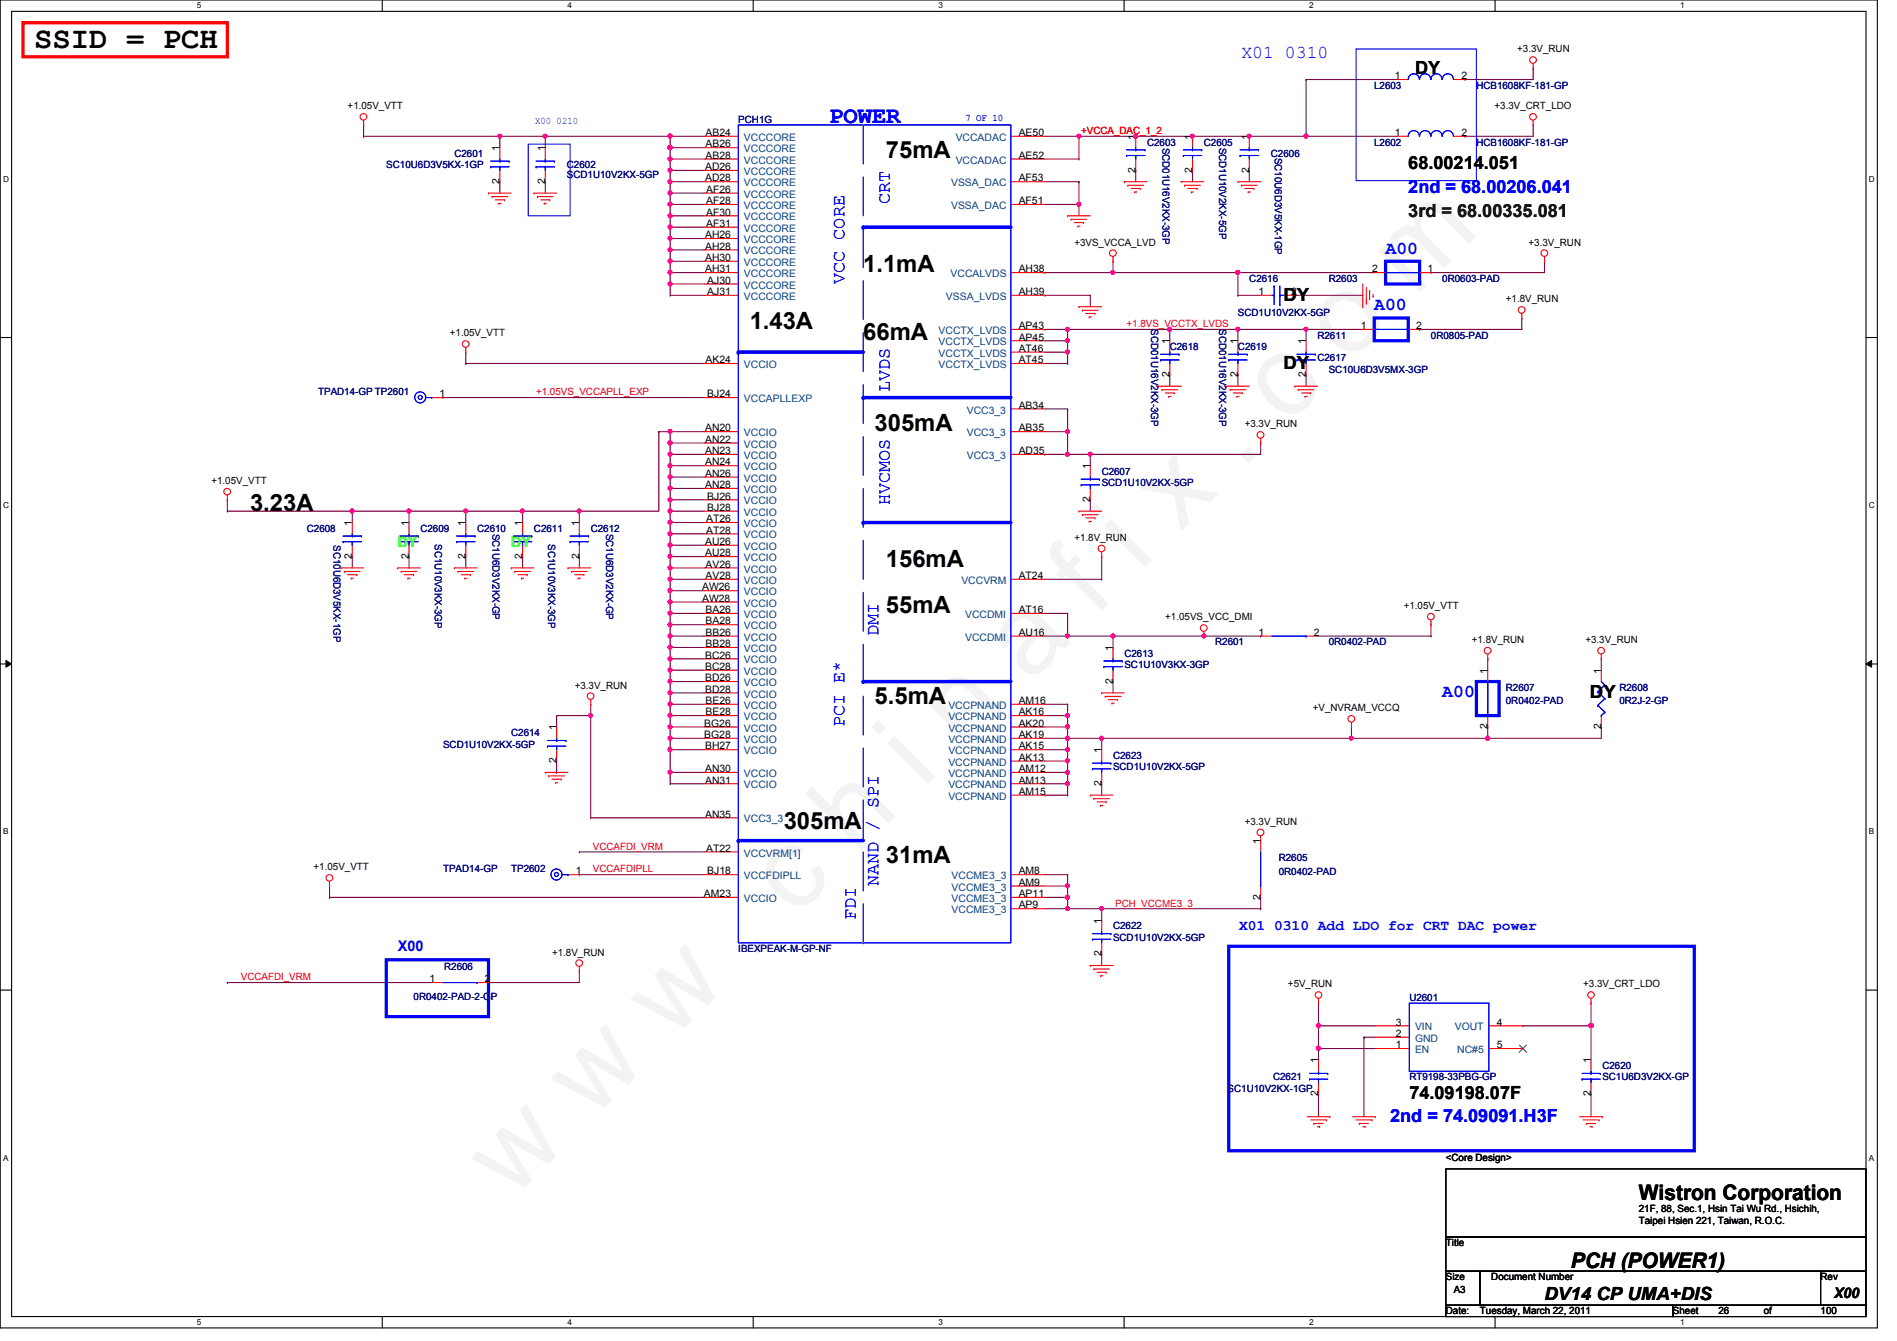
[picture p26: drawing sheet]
<svg xmlns="http://www.w3.org/2000/svg" width="297mm" height="210mm" viewBox="0 0 297 210" stroke-linecap="round" stroke-linejoin="round" font-family="sans-serif">
<defs><g id="words">
<text font-size="17.6" fill="#f0f" x="80.1" y="188" transform="rotate(-45 80.1 188)">w w w . c h i n a f i x . c o m</text>
<text font-size="4.8" x="5.4" y="7.6">SSID = PCH</text>
<text font-size="3.7" fill="#00f" x="129.8" y="19.2">POWER</text>
<g font-size="3.7">
<text x="138.7" y="24.8">75mA</text>
<text x="135.2" y="42.6">1.1mA</text>
<text x="117.4" y="51.5">1.43A</text>
<text x="135.2" y="53.3">66mA</text>
<text x="136.9" y="67.5">305mA</text>
<text x="39.2" y="79.9">3.23A</text>
<text x="138.7" y="88.8">156mA</text>
<text x="138.7" y="95.9">55mA</text>
<text x="136.9" y="110.2">5.5mA</text>
<text x="122.7" y="129.7">305mA</text>
<text x="138.7" y="135">31mA</text>
</g>
<g font-size="3.3">
<text x="256.6" y="187.9">Wistron Corporation</text>
<text x="246" y="198.5">PCH (POWER1)</text>
</g>
<g font-size="2.8" fill="#00f">
<text x="194.4" y="9">X01 0310</text>
<text x="139.4" y="32" transform="rotate(-90 139.4 32)">CRT</text>
<text x="220.5" y="30.2">2nd = 68.00206.041</text>
<text x="217" y="39.7">A00</text>
<text x="132.2" y="44.4" transform="rotate(-90 132.2 44.4)">VCC CORE</text>
<text x="215.2" y="48.6">A00</text>
<text x="139.4" y="61.3" transform="rotate(-90 139.4 61.3)">LVDS</text>
<text x="139.4" y="79.1" transform="rotate(-90 139.4 79.1)">HVCMOS</text>
<text x="137.6" y="99.6" transform="rotate(-90 137.6 99.6)">DMI</text>
<text x="132.2" y="113.8" transform="rotate(-90 132.2 113.8)">PCI E*</text>
<text x="225.8" y="109.1">A00</text>
<text x="137.6" y="138.7" transform="rotate(-90 137.6 138.7)">NAND / SPI</text>
<text x="134" y="144" transform="rotate(-90 134 144)">FDI</text>
<text x="217.7" y="175.6">2nd = 74.09091.H3F</text>
</g>
<g font-size="2.8">
<text x="221.6" y="11.5">DY</text>
<text x="220.5" y="26.5">68.00214.051</text>
<text x="201" y="47.1">DY</text>
<text x="201" y="57.7">DY</text>
<text x="249" y="109.3">DY</text>
<text x="220.7" y="172.1">74.09198.07F</text>
<text x="241.8" y="203.5">DV14 CP UMA+DIS</text>
</g>
<text font-size="2.8" fill="#004000" x="220.5" y="33.9">3rd = 68.00335.081</text>
<g font-size="2.3" fill="#0f0">
<text x="62.3" y="85.7">DY</text>
<text x="80" y="85.7">DY</text>
</g>
<g font-size="2.3" fill="#00f">
<text x="62.3" y="148.8">X00</text>
<text x="194" y="145.5">X01 0310 Add LDO for CRT DAC power</text>
</g>
<text font-size="2.3" x="287.2" y="203.2">X00</text>
<g font-size="1.6">
<text x="237.6" y="8.2">+3.3V_RUN</text>
<text x="54.4" y="17.1">+1.05V_VTT</text>
<text x="218.4" y="12.4">1</text>
<text x="228.9" y="12.4">2</text>
<text x="234" y="17.1">+3.3V_CRT_LDO</text>
<text x="78.2" y="23.7" transform="rotate(-90 78.2 23.7)">1</text>
<text x="85.3" y="23.7" transform="rotate(-90 85.3 23.7)">1</text>
<text x="110.5" y="21.3">AB24</text>
<text x="110.5" y="23.1">AB26</text>
<text x="159.5" y="21.3">AE50</text>
<text x="177.8" y="21.9" transform="rotate(-90 177.8 21.9)">1</text>
<text x="186.7" y="21.9" transform="rotate(-90 186.7 21.9)">1</text>
<text x="195.6" y="21.9" transform="rotate(-90 195.6 21.9)">1</text>
<text x="218.4" y="21.3">1</text>
<text x="228.9" y="21.3">2</text>
<text x="78.2" y="28.8" transform="rotate(-90 78.2 28.8)">2</text>
<text x="85.3" y="28.8" transform="rotate(-90 85.3 28.8)">2</text>
<text x="110.4" y="26.6">AD26</text>
<text x="110.4" y="28.4">AD28</text>
<text x="110.5" y="24.8">AB28</text>
<text x="159.5" y="24.8">AE52</text>
<text x="159.5" y="28.4">AF53</text>
<text x="177.8" y="27" transform="rotate(-90 177.8 27)">2</text>
<text x="186.7" y="27" transform="rotate(-90 186.7 27)">2</text>
<text x="195.6" y="27" transform="rotate(-90 195.6 27)">2</text>
<text x="110.6" y="30.2">AF26</text>
<text x="110.6" y="32">AF28</text>
<text x="110.6" y="33.7">AF30</text>
<text x="110.6" y="35.5">AF31</text>
<text x="159.5" y="32">AF51</text>
<text x="110.4" y="37.3">AH26</text>
<text x="110.4" y="39.1">AH28</text>
<text x="110.4" y="40.9">AH30</text>
<text x="168.2" y="38.4">+3VS_VCCA_LVD</text>
<text x="239.3" y="38.4">+3.3V_RUN</text>
<text x="110.4" y="42.6">AH31</text>
<text x="110.7" y="44.4">AJ30</text>
<text x="110.7" y="46.2">AJ31</text>
<text x="159.5" y="42.6">AH38</text>
<text x="159.5" y="46.2">AH39</text>
<text x="197.1" y="46.2">1</text>
<text x="202.2" y="46.2">2</text>
<text x="214.8" y="42.6">2</text>
<text x="223.5" y="42.6">1</text>
<text x="235.8" y="47.3">+1.8V_RUN</text>
<text x="70.4" y="52.7">+1.05V_VTT</text>
<text x="159.5" y="51.5">AP43</text>
<text x="159.5" y="53.3">AP45</text>
<text x="183.1" y="53.9" transform="rotate(-90 183.1 53.9)">1</text>
<text x="193.8" y="53.9" transform="rotate(-90 193.8 53.9)">1</text>
<text x="204.5" y="53.9" transform="rotate(-90 204.5 53.9)">1</text>
<text x="213.1" y="51.5">1</text>
<text x="221.7" y="51.5">2</text>
<text x="110.5" y="56.9">AK24</text>
<text x="159.5" y="56.9">AT45</text>
<text x="159.5" y="55.1">AT46</text>
<text x="183.1" y="59" transform="rotate(-90 183.1 59)">2</text>
<text x="193.8" y="59" transform="rotate(-90 193.8 59)">2</text>
<text x="204.5" y="59" transform="rotate(-90 204.5 59)">2</text>
<text x="68.8" y="62.2">1</text>
<text x="110.7" y="62.2">BJ24</text>
<text x="159.5" y="64">AB34</text>
<text x="110.4" y="71.1">AN23</text>
<text x="110.4" y="67.5">AN20</text>
<text x="110.4" y="69.3">AN22</text>
<text x="159.5" y="67.5">AB35</text>
<text x="159.5" y="71.1">AD35</text>
<text x="194.9" y="66.9">+3.3V_RUN</text>
<text x="33.1" y="75.8">+1.05V_VTT</text>
<text x="110.4" y="72.9">AN24</text>
<text x="110.4" y="74.6">AN26</text>
<text x="110.4" y="76.4">AN28</text>
<text x="170.7" y="73.4" transform="rotate(-90 170.7 73.4)">1</text>
<text x="55.1" y="82.3" transform="rotate(-90 55.1 82.3)">1</text>
<text x="64" y="82.3" transform="rotate(-90 64 82.3)">1</text>
<text x="72.9" y="82.3" transform="rotate(-90 72.9 82.3)">1</text>
<text x="81.8" y="82.3" transform="rotate(-90 81.8 82.3)">1</text>
<text x="90.7" y="82.3" transform="rotate(-90 90.7 82.3)">1</text>
<text x="110.6" y="81.7">AT26</text>
<text x="110.6" y="83.5">AT28</text>
<text x="110.7" y="78.2">BJ26</text>
<text x="110.7" y="80">BJ28</text>
<text x="170.7" y="78.6" transform="rotate(-90 170.7 78.6)">2</text>
<text x="55.1" y="87.5" transform="rotate(-90 55.1 87.5)">2</text>
<text x="64" y="87.5" transform="rotate(-90 64 87.5)">2</text>
<text x="72.9" y="87.5" transform="rotate(-90 72.9 87.5)">2</text>
<text x="81.8" y="87.5" transform="rotate(-90 81.8 87.5)">2</text>
<text x="90.7" y="87.5" transform="rotate(-90 90.7 87.5)">2</text>
<text x="110.4" y="85.3">AU26</text>
<text x="110.4" y="87.1">AU28</text>
<text x="110.5" y="88.9">AV26</text>
<text x="168.2" y="84.7">+1.8V_RUN</text>
<text x="109.9" y="92.4">AW26</text>
<text x="109.9" y="94.2">AW28</text>
<text x="110.5" y="90.6">AV28</text>
<text x="110.5" y="96">BA26</text>
<text x="159.5" y="90.6">AT24</text>
<text x="159.5" y="96">AT16</text>
<text x="219.8" y="95.3">+1.05V_VTT</text>
<text x="110.5" y="97.7">BA28</text>
<text x="110.5" y="99.5">BB26</text>
<text x="110.5" y="101.3">BB28</text>
<text x="159.5" y="99.5">AU16</text>
<text x="174.2" y="101.9" transform="rotate(-90 174.2 101.9)">1</text>
<text x="182.5" y="97.1">+1.05VS_VCC_DMI</text>
<text x="197.1" y="99.5">1</text>
<text x="205.7" y="99.5">2</text>
<text x="230.5" y="100.7">+1.8V_RUN</text>
<text x="248.2" y="100.7">+3.3V_RUN</text>
<text x="90" y="107.8">+3.3V_RUN</text>
<text x="110.4" y="103.1">BC26</text>
<text x="110.4" y="104.9">BC28</text>
<text x="110.4" y="106.6">BD26</text>
<text x="174.2" y="107" transform="rotate(-90 174.2 107)">2</text>
<text x="232.9" y="105.5" transform="rotate(-90 232.9 105.5)">1</text>
<text x="250.7" y="105.5" transform="rotate(-90 250.7 105.5)">1</text>
<text x="110.3" y="113.7">BG26</text>
<text x="110.4" y="108.4">BD28</text>
<text x="110.5" y="110.2">BE26</text>
<text x="110.5" y="112">BE28</text>
<text x="159.5" y="113.7">AK20</text>
<text x="159.5" y="112">AK16</text>
<text x="159.5" y="110.2">AM16</text>
<text x="205.6" y="111.3">+V_NVRAM_VCCQ</text>
<text x="87.1" y="119.5" transform="rotate(-90 87.1 119.5)">2</text>
<text x="87.1" y="114.3" transform="rotate(-90 87.1 114.3)">1</text>
<text x="110.3" y="115.5">BG28</text>
<text x="110.4" y="117.3">BH27</text>
<text x="159.5" y="115.5">AK19</text>
<text x="159.5" y="119.1">AK13</text>
<text x="159.5" y="117.3">AK15</text>
<text x="172.5" y="117.9" transform="rotate(-90 172.5 117.9)">1</text>
<text x="232.9" y="114.1" transform="rotate(-90 232.9 114.1)">2</text>
<text x="250.7" y="114.1" transform="rotate(-90 250.7 114.1)">2</text>
<text x="110.4" y="120.9">AN30</text>
<text x="110.4" y="122.6">AN31</text>
<text x="159.5" y="120.9">AM12</text>
<text x="159.5" y="122.6">AM13</text>
<text x="159.5" y="124.4">AM15</text>
<text x="172.5" y="123" transform="rotate(-90 172.5 123)">2</text>
<text x="110.4" y="128">AN35</text>
<text x="194.9" y="129.1">+3.3V_RUN</text>
<text x="49.1" y="136.2">+1.05V_VTT</text>
<text x="90.2" y="136.9">1</text>
<text x="110.6" y="133.3">AT22</text>
<text x="110.7" y="136.9">BJ18</text>
<text x="159.5" y="136.9">AM8</text>
<text x="197.4" y="132.1" transform="rotate(-90 197.4 132.1)">1</text>
<text x="110.2" y="140.4">AM23</text>
<text x="159.5" y="138.6">AM9</text>
<text x="159.5" y="140.4">AP11</text>
<text x="159.5" y="142.2">AP9</text>
<text x="197.4" y="140.8" transform="rotate(-90 197.4 140.8)">2</text>
<text x="86.4" y="149.6">+1.8V_RUN</text>
<text x="172.5" y="149.7" transform="rotate(-90 172.5 149.7)">2</text>
<text x="172.5" y="144.6" transform="rotate(-90 172.5 144.6)">1</text>
<text x="67.3" y="153.8">1</text>
<text x="75.9" y="153.8">2</text>
<text x="201.7" y="154.5">+5V_RUN</text>
<text x="247.9" y="154.5">+3.3V_CRT_LDO</text>
<text x="218.6" y="160.5">3</text>
<text x="234.4" y="160.5">4</text>
<text x="206.4" y="166.5" transform="rotate(-90 206.4 166.5)">1</text>
<text x="218.6" y="164.1">1</text>
<text x="218.6" y="162.3">2</text>
<text x="234.4" y="164.1">5</text>
<text x="249.1" y="166.5" transform="rotate(-90 249.1 166.5)">1</text>
<text x="206.4" y="171.6" transform="rotate(-90 206.4 171.6)">2</text>
<text x="249.1" y="171.6" transform="rotate(-90 249.1 171.6)">2</text>
<text x="226.4" y="181.7">&lt;Core Design&gt;</text>
<text x="256.6" y="189.7">21F, 88, Sec.1, Hsin Tai Wu Rd., Hsichih,</text>
<text x="256.6" y="191.6">Taipei Hsien 221, Taiwan, R.O.C.</text>
<text x="226.4" y="195.1">Title</text>
<text x="226.4" y="200.4">Size</text>
<text x="227.6" y="202.4">A3</text>
<text x="233.5" y="200.4">Document Number</text>
<text x="285.1" y="200.4">Rev</text>
<text x="226.4" y="205.7">Date:</text>
<text x="231.7" y="205.7">Tuesday, March 22, 2011</text>
<text x="262" y="205.7">Sheet</text>
<text x="269.1" y="205.7">26</text>
<text x="276.2" y="205.7">of</text>
<text x="285.1" y="205.7">100</text>
</g>
<g font-size="1.6" fill="#000080">
<text x="215.2" y="13.9">L2603</text>
<text x="231.2" y="13.9">HCB1608KF-181-GP</text>
<text x="115.6" y="19.2">PCH1G</text>
<text x="179.6" y="22.8">C2603</text>
<text x="182" y="23.1" transform="rotate(90 182 23.1)">SCD01U16V2KX-3GP</text>
<text x="188.5" y="22.8">C2605</text>
<text x="190.9" y="23.1" transform="rotate(90 190.9 23.1)">SCD1U10V2KX-5GP</text>
<text x="215.2" y="22.8">L2602</text>
<text x="231.2" y="22.8">HCB1608KF-181-GP</text>
<text x="60.5" y="26.3">SC10U6D3V5KX-1GP</text>
<text x="71.2" y="24.6">C2601</text>
<text x="88.8" y="26.3">C2602</text>
<text x="88.8" y="27.9">SCD1U10V2KX-5GP</text>
<text x="199" y="24.6">C2606</text>
<text x="199.6" y="24.7" transform="rotate(90 199.6 24.7)">SC10U6D3V5KX-1GP</text>
<text x="195.6" y="44.1">C2616</text>
<text x="208.1" y="44.1">R2603</text>
<text x="225.8" y="44.1">0R0603-PAD</text>
<text x="180.3" y="51.6" transform="rotate(90 180.3 51.6)">SCD01U16V2KX-3GP</text>
<text x="190.9" y="51.6" transform="rotate(90 190.9 51.6)">SCD01U16V2KX-3GP</text>
<text x="193.8" y="49.4">SCD1U10V2KX-5GP</text>
<text x="206.3" y="53">R2611</text>
<text x="224.1" y="53">0R0805-PAD</text>
<text x="183.2" y="54.8">C2618</text>
<text x="193.8" y="54.8">C2619</text>
<text x="206.3" y="56.6">C2617</text>
<text x="208.1" y="58.3">SC10U6D3V5MX-3GP</text>
<text x="49.8" y="61.9">TPAD14-GP TP2601</text>
<text x="172.5" y="74.3">C2607</text>
<text x="172.5" y="76.1">SCD1U10V2KX-5GP</text>
<text x="48" y="83.2">C2608</text>
<text x="65.8" y="83.2">C2609</text>
<text x="74.7" y="83.2">C2610</text>
<text x="77.1" y="83.6" transform="rotate(90 77.1 83.6)">SC1U6D3V2KX-GP</text>
<text x="83.6" y="83.2">C2611</text>
<text x="92.5" y="83.2">C2612</text>
<text x="94.9" y="83.6" transform="rotate(90 94.9 83.6)">SC1U6D3V2KX-GP</text>
<text x="52.2" y="85.3" transform="rotate(90 52.2 85.3)">SC10U6D3V5KX-1GP</text>
<text x="68.1" y="85.2" transform="rotate(90 68.1 85.2)">SC1U10V3KX-3GP</text>
<text x="85.8" y="85.2" transform="rotate(90 85.8 85.2)">SC1U10V3KX-3GP</text>
<text x="190.3" y="101">R2601</text>
<text x="208.1" y="101">0R0402-PAD</text>
<text x="176.1" y="102.8">C2613</text>
<text x="176.1" y="104.6">SC1U10V3KX-3GP</text>
<text x="235.8" y="108.1">R2607</text>
<text x="235.8" y="110.2">0R0402-PAD</text>
<text x="253.6" y="108.1">R2608</text>
<text x="253.6" y="110.2">0R2J-2-GP</text>
<text x="69.4" y="117">SCD1U10V2KX-5GP</text>
<text x="80" y="115.2">C2614</text>
<text x="174.3" y="118.8">C2623</text>
<text x="174.3" y="120.6">SCD1U10V2KX-5GP</text>
<text x="69.4" y="136.6">TPAD14-GP</text>
<text x="80" y="136.6">TP2602</text>
<text x="200.2" y="134.8">R2605</text>
<text x="200.2" y="136.9">0R0402-PAD</text>
<text x="115.6" y="149">IBEXPEAK-M-GP-NF</text>
<text x="174.3" y="145.5">C2622</text>
<text x="174.3" y="147.2">SCD1U10V2KX-5GP</text>
<text x="69.6" y="151.8">R2606</text>
<text x="64.8" y="156.5">0R0402-PAD-2-GP</text>
<text x="220.7" y="156.7">U2601</text>
<text x="250.9" y="167.3">C2620</text>
<text x="192.2" y="170.9">SC1U10V2KX-1GP</text>
<text x="199.3" y="169.1">C2621</text>
<text x="220.7" y="169.1">RT9198-33PBG-GP</text>
<text x="250.9" y="169.1">SC1U6D3V2KX-GP</text>
</g>
<g font-size="1.6" fill="#00f">
<text x="83.8" y="19.3">X00 0210</text>
<text x="151.2" y="19">7 OF 10</text>
</g>
<g font-size="1.6" fill="#004080">
<text x="116.5" y="22.1">VCCCORE</text>
<text x="116.5" y="23.8">VCCCORE</text>
<text x="149.6" y="22.1">VCCADAC</text>
<text x="116.5" y="25.6">VCCCORE</text>
<text x="116.5" y="27.4">VCCCORE</text>
<text x="116.5" y="29.2">VCCCORE</text>
<text x="148.9" y="29.2">VSSA_DAC</text>
<text x="149.6" y="25.6">VCCADAC</text>
<text x="116.5" y="30.9">VCCCORE</text>
<text x="116.5" y="32.7">VCCCORE</text>
<text x="116.5" y="34.5">VCCCORE</text>
<text x="148.9" y="32.7">VSSA_DAC</text>
<text x="116.5" y="36.3">VCCCORE</text>
<text x="116.5" y="38.1">VCCCORE</text>
<text x="116.5" y="39.8">VCCCORE</text>
<text x="116.5" y="41.6">VCCCORE</text>
<text x="116.5" y="43.4">VCCCORE</text>
<text x="116.5" y="45.2">VCCCORE</text>
<text x="116.5" y="46.9">VCCCORE</text>
<text x="148.1" y="46.9">VSSA_LVDS</text>
<text x="148.8" y="43.4">VCCALVDS</text>
<text x="147" y="52.3">VCCTX_LVDS</text>
<text x="116.5" y="57.6">VCCIO</text>
<text x="147" y="54.1">VCCTX_LVDS</text>
<text x="147" y="57.6">VCCTX_LVDS</text>
<text x="147" y="55.8">VCCTX_LVDS</text>
<text x="116.5" y="62.9">VCCAPLLEXP</text>
<text x="151.4" y="64.7">VCC3_3</text>
<text x="116.5" y="71.8">VCCIO</text>
<text x="116.5" y="68.3">VCCIO</text>
<text x="116.5" y="70.1">VCCIO</text>
<text x="151.4" y="68.3">VCC3_3</text>
<text x="151.4" y="71.8">VCC3_3</text>
<text x="116.5" y="73.6">VCCIO</text>
<text x="116.5" y="75.4">VCCIO</text>
<text x="116.5" y="77.2">VCCIO</text>
<text x="116.5" y="82.5">VCCIO</text>
<text x="116.5" y="79">VCCIO</text>
<text x="116.5" y="80.7">VCCIO</text>
<text x="116.5" y="84.3">VCCIO</text>
<text x="116.5" y="86.1">VCCIO</text>
<text x="116.5" y="87.8">VCCIO</text>
<text x="116.5" y="89.6">VCCIO</text>
<text x="116.5" y="91.4">VCCIO</text>
<text x="116.5" y="93.2">VCCIO</text>
<text x="116.5" y="95">VCCIO</text>
<text x="150.5" y="91.4">VCCVRM</text>
<text x="116.5" y="96.7">VCCIO</text>
<text x="116.5" y="98.5">VCCIO</text>
<text x="116.5" y="100.3">VCCIO</text>
<text x="151.1" y="96.7">VCCDMI</text>
<text x="151.1" y="100.3">VCCDMI</text>
<text x="116.5" y="102.1">VCCIO</text>
<text x="116.5" y="103.8">VCCIO</text>
<text x="116.5" y="105.6">VCCIO</text>
<text x="116.5" y="107.4">VCCIO</text>
<text x="116.5" y="109.2">VCCIO</text>
<text x="116.5" y="111">VCCIO</text>
<text x="116.5" y="112.7">VCCIO</text>
<text x="148.5" y="112.7">VCCPNAND</text>
<text x="148.5" y="111">VCCPNAND</text>
<text x="116.5" y="114.5">VCCIO</text>
<text x="116.5" y="116.3">VCCIO</text>
<text x="116.5" y="118.1">VCCIO</text>
<text x="148.5" y="116.3">VCCPNAND</text>
<text x="148.5" y="114.5">VCCPNAND</text>
<text x="148.5" y="119.8">VCCPNAND</text>
<text x="148.5" y="118.1">VCCPNAND</text>
<text x="116.5" y="121.6">VCCIO</text>
<text x="116.5" y="123.4">VCCIO</text>
<text x="148.5" y="121.6">VCCPNAND</text>
<text x="148.5" y="123.4">VCCPNAND</text>
<text x="148.5" y="125.2">VCCPNAND</text>
<text x="116.5" y="128.7">VCC3_3</text>
<text x="116.5" y="134.1">VCCVRM[1]</text>
<text x="116.5" y="137.6">VCCFDIPLL</text>
<text x="149" y="137.6">VCCME3_3</text>
<text x="116.5" y="141.2">VCCIO</text>
<text x="149" y="139.4">VCCME3_3</text>
<text x="149" y="141.2">VCCME3_3</text>
<text x="149" y="143">VCCME3_3</text>
<text x="221.6" y="161.3">VIN</text>
<text x="227.8" y="161.3">VOUT</text>
<text x="221.6" y="164.8">EN</text>
<text x="221.6" y="163.1">GND</text>
<text x="228.2" y="164.8">NC#5</text>
</g>
<g font-size="1.6" fill="#f00">
<text x="169.3" y="21">+VCCA_DAC_1_2</text>
<text x="176.4" y="51.2">+1.8VS_VCCTX_LVDS</text>
<text x="83.9" y="61.9">+1.05VS_VCCAPLL_EXP</text>
<text x="92.8" y="136.6">VCCAFDIPLL</text>
<text x="92.8" y="133">VCCAFDI_VRM</text>
<text x="174.6" y="141.9">PCH_VCCME3_3</text>
<text x="37.7" y="153.5">VCCAFDI_VRM</text>
</g>
<g font-size="1.3">
<text x="30.8" y="1.3">5</text>
<text x="88.9" y="1.3">4</text>
<text x="146.9" y="1.3">3</text>
<text x="205" y="1.3">2</text>
<text x="263.1" y="1.3">1</text>
<text x=".5" y="28.4">D</text>
<text x="292.6" y="28.4">D</text>
<text x=".5" y="79.5">C</text>
<text x="292.6" y="79.5">C</text>
<text x=".5" y="130.6">B</text>
<text x="292.6" y="130.6">B</text>
<text x=".5" y="181.7">A</text>
<text x="292.6" y="181.7">A</text>
<text x="30.8" y="207.4">5</text>
<text x="88.9" y="207.4">4</text>
<text x="146.9" y="207.4">3</text>
<text x="205" y="207.4">2</text>
<text x="263.1" y="207.4">1</text>
</g>
</g></defs>
<path d="M0 0h294v207.9h-294zM1.8 1.8h290.4v204.3h-290.4z" fill="none" stroke="#000" stroke-width=".17"/>
<g fill="#fff">
<path d="M30.8 .2h.7v1.4h-.7z"/>
<path d="M30.8 206.2h.7v1.4h-.7z"/>
</g>
<path d="M59.9 0v1.8M59.9 206.1v1.8" fill="none" stroke="#000" stroke-width=".17"/>
<g fill="#fff">
<path d="M88.9 .2h.6v1.4h-.6z"/>
<path d="M88.9 206.2h.6v1.4h-.6z"/>
</g>
<path d="M117.9 0v1.8M117.9 206.1v1.8" fill="none" stroke="#000" stroke-width=".17"/>
<g fill="#fff">
<path d="M146.9 .2h.7v1.4h-.7z"/>
<path d="M146.9 206.2h.7v1.4h-.7z"/>
</g>
<path d="M176 0v1.8M176 206.1v1.8" fill="none" stroke="#000" stroke-width=".17"/>
<g fill="#fff">
<path d="M205 .2h.7v1.4h-.7z"/>
<path d="M205 206.2h.7v1.4h-.7z"/>
</g>
<path d="M234.1 0v1.8M234.1 206.1v1.8" fill="none" stroke="#000" stroke-width=".17"/>
<g fill="#fff">
<path d="M263.1 .2h.7v1.4h-.7z"/>
<path d="M263.1 206.2h.7v1.4h-.7z"/>
<path d="M.5 27.3h.9v1.4h-.9z"/>
<path d="M292.6 27.3h.9v1.4h-.9z"/>
<path d="M.5 78.4h.9v1.4h-.9z"/>
<path d="M292.6 78.4h.9v1.4h-.9z"/>
</g>
<path d="M0 52.8h1.8M292.2 52.8h1.8" fill="none" stroke="#000" stroke-width=".17"/>
<g fill="#fff">
<path d="M.5 129.5h.8v1.4h-.8z"/>
<path d="M292.6 129.5h.9v1.4h-.9z"/>
</g>
<path d="M0 103.9h1.8M292.2 103.9h1.8" fill="none" stroke="#000" stroke-width=".17"/>
<path d="M.9 103.4l.9 .5-.9 .5zM292.2 103.9l.9-.5v1z" fill="#000"/>
<path d="M.9 103.4l.9 .5-.9 .5zM292.2 103.9l.9-.5v1z" fill="none" stroke="#000" stroke-width=".16"/>
<g fill="#fff">
<path d="M.5 180.5h.8v1.4h-.8z"/>
<path d="M292.6 180.5h.9v1.4h-.9z"/>
</g>
<path d="M0 155h1.8M292.2 155h1.8" fill="none" stroke="#000" stroke-width=".17"/>
<path d="M104.9 21.3h.1M104.9 21.3h5.4" fill="none" stroke="#800040" stroke-width=".17"/>
<circle cx="104.9" cy="21.3" r=".32" fill="#f0f"/>
<circle cx="104.9" cy="21.3" r=".32" fill="none" stroke="#f0f" stroke-width=".17"/>
<path d="M85.4 21.3h.1M85.4 21.3v1.8M104.9 21.3h.1M104.9 21.3v1.8" fill="none" stroke="#800040" stroke-width=".17"/>
<circle cx="104.9" cy="23.1" r=".32" fill="#f0f"/>
<circle cx="104.9" cy="23.1" r=".32" fill="none" stroke="#f0f" stroke-width=".17"/>
<path d="M104.9 23.1h.1M104.9 23.1h5.4" fill="none" stroke="#800040" stroke-width=".17"/>
<circle cx="104.9" cy="23.1" r=".32" fill="#f0f"/>
<circle cx="104.9" cy="23.1" r=".32" fill="none" stroke="#f0f" stroke-width=".17"/>
<path d="M104.9 23.1h.1M104.9 23.1v1.8" fill="none" stroke="#800040" stroke-width=".17"/>
<circle cx="104.9" cy="23.1" r=".32" fill="#f0f"/>
<circle cx="104.9" cy="23.1" r=".32" fill="none" stroke="#f0f" stroke-width=".17"/>
<path d="M85.4 21.3h.1M85.4 21.3h19.5" fill="none" stroke="#800040" stroke-width=".17"/>
<circle cx="104.9" cy="21.3" r=".32" fill="#f0f"/>
<circle cx="104.9" cy="21.3" r=".32" fill="none" stroke="#f0f" stroke-width=".17"/>
<circle cx="85.4" cy="21.3" r=".32" fill="#f0f"/>
<circle cx="85.4" cy="21.3" r=".32" fill="none" stroke="#f0f" stroke-width=".17"/>
<path d="M69.4 62.2h40.9M35.6 80h.1M35.6 80h28.4M55.2 87.1h.1M55.2 80h.1M55.2 80v1.8M55.2 87.1v1.8M64 87.1h.1M64 80h.1M64 80v1.8M64 87.1v1.8" fill="none" stroke="#800040" stroke-width=".17"/>
<circle cx="55.1" cy="80" r=".32" fill="#f0f"/>
<circle cx="55.1" cy="80" r=".32" fill="none" stroke="#f0f" stroke-width=".17"/>
<path d="M64 80h.1M64 80h8.9" fill="none" stroke="#800040" stroke-width=".17"/>
<circle cx="64" cy="80" r=".32" fill="#f0f"/>
<circle cx="64" cy="80" r=".32" fill="none" stroke="#f0f" stroke-width=".17"/>
<path d="M78.3 21.3h.1M78.3 21.3h7.1M72.9 56.9h37.4M35.6 153.8h.1M35.6 153.8h32" fill="none" stroke="#800040" stroke-width=".17"/>
<circle cx="78.2" cy="21.3" r=".32" fill="#f0f"/>
<circle cx="78.2" cy="21.3" r=".32" fill="none" stroke="#f0f" stroke-width=".17"/>
<path d="M163.6 21.3h5.3M168.9 21.3h.1" fill="none" stroke="#800040" stroke-width=".17"/>
<circle cx="168.9" cy="21.3" r=".32" fill="#f0f"/>
<circle cx="168.9" cy="21.3" r=".32" fill="none" stroke="#f0f" stroke-width=".17"/>
<g fill="none" stroke="#800040" stroke-width=".17">
<path d="M56.9 19.6v1.7M56.9 21.3h.1M56.9 21.3h21.4M78.3 21.3h.1M78.3 21.3v1.8M168.9 21.3h.1M168.9 21.3v3.6M186.7 21.3h.1M186.7 21.3h8.9M35.6 78.2h.1M35.6 78.2v1.8M51.6 138.7v1.8"/>
<path d="M51.6 140.5h.1M51.6 140.5h58.7"/>
</g>
<circle cx="186.7" cy="21.3" r=".32" fill="#f0f"/>
<circle cx="186.7" cy="21.3" r=".32" fill="none" stroke="#f0f" stroke-width=".17"/>
<path d="M177.8 21.3h.1M177.8 21.3h8.9" fill="none" stroke="#800040" stroke-width=".17"/>
<circle cx="177.8" cy="21.3" r=".32" fill="#f0f"/>
<circle cx="177.8" cy="21.3" r=".32" fill="none" stroke="#f0f" stroke-width=".17"/>
<g fill="none" stroke="#800040" stroke-width=".17">
<path d="M168.9 21.3h8.9M177.8 21.3h.1M238.3 49.8h.1M238.3 49.8v1.8h-16M241.8 40.9h.1M241.8 40.9v1.8h-17.7M172.5 115.6h39.1M250.7 113.8h.1M250.7 103.1h.1M250.7 113.8v1.8h-17.7M250.7 103.1v1.8M238.5 160.6h.1"/>
<path d="M238.5 160.6h10.6M249.1 171.2h.1M249.1 160.6h.1M249.1 160.6v5.3M249.1 171.2v3.6"/>
</g>
<circle cx="249.1" cy="160.5" r=".34" fill="#f0f"/>
<circle cx="249.1" cy="160.5" r=".34" fill="none" stroke="#f0f" stroke-width=".17"/>
<path d="M240.1 10.7h.1M240.1 10.7v1.7M195.6 21.3h.1M195.6 21.3h8.9M249.1 157h.1M249.1 157v3.6" fill="none" stroke="#800040" stroke-width=".17"/>
<circle cx="195.6" cy="21.3" r=".32" fill="#f0f"/>
<circle cx="195.6" cy="21.3" r=".32" fill="none" stroke="#f0f" stroke-width=".17"/>
<path d="M240.1 19.6h.1M240.1 19.6v1.7h-10.7M204.5 21.3h.1M204.5 21.3h14.2M229.4 21.3h.1" fill="none" stroke="#800040" stroke-width=".17"/>
<circle cx="204.5" cy="21.3" r=".32" fill="#f0f"/>
<circle cx="204.5" cy="21.3" r=".32" fill="none" stroke="#f0f" stroke-width=".17"/>
<path d="M204.5 12.4h.1M204.5 12.4h14.2M204.5 12.4v8.9M229.4 12.4h.1M229.4 12.4h10.7M204.5 21.3h.1" fill="none" stroke="#800040" stroke-width=".17"/>
<g fill="none" stroke="#f00" stroke-width=".17">
<path d="M56.9 19.6h.1M56.9 18.8v.8M218.7 12.4h1.8M227.6 12.4h1.8M240.1 10.7h.1M240.1 19.6h.1M240.1 9.9v.8M240.1 18.8v.8M78.3 23.1v1.8M85.4 23.1v1.8M110.3 21.3h5.3M110.3 23.1h5.3"/>
<path d="M158.3 21.3h5.3M177.8 21.3v1.8M186.7 21.3v1.8M195.6 21.3v1.8M218.7 21.3h1.8M227.6 21.3h1.8M238.3 49.8h.1M238.3 49.1v.7M241.8 40.9h.1M241.8 40.2v.7M35.6 78.2h.1M35.6 77.5v.7"/>
<path d="M53.4 88.9h.1M53.4 88.9h3.5M53.9 89.5h.1M53.9 89.5h2.5M54.4 90h1.5M55 90.5h.1M55 90.5h.3M55.2 81.8v1.8M55.2 85.3v1.8M55.9 90h.1M62.3 88.9h.1M62.3 88.9h3.5"/>
<path d="M62.8 89.5h.1M62.8 89.5h2.5M63.3 90h1.5M63.9 90.5h.1M63.9 90.5h.3M64 81.8v1.8M64 85.3v1.8M64.8 90h.1M250.7 103.1h.1M250.7 102.4v.7M250.7 104.9v1.8M250.7 112v1.8"/>
<path d="M51.6 138.7h.1M51.6 138v.7M249.1 157h.1M249.1 156.3v.7M233.1 160.6h5.4M233.1 164.1h5.4M247.3 174.8h3.6M247.9 175.3h2.5M248.4 175.9h.1M248.4 175.9h1.4M249 176.4h.3M249.1 165.9v1.8"/>
<path d="M249.1 169.5v1.7M249.3 176.4h.1M250.4 175.3h.1M250.9 174.8h.1"/>
<circle cx="56.9" cy="18.3" r=".52"/>
<circle cx="240.1" cy="9.4" r=".52"/>
<circle cx="240.1" cy="18.3" r=".52"/>
<circle cx="241.8" cy="39.6" r=".52"/>
<circle cx="238.3" cy="48.5" r=".52"/>
<circle cx="35.6" cy="77" r=".52"/>
<circle cx="250.7" cy="101.8" r=".52"/>
<circle cx="51.6" cy="137.4" r=".52"/>
<circle cx="249.1" cy="155.7" r=".51"/>
</g>
<path d="M226.4 183h65.8v10.6h-65.8zM226.4 193.6h65.8v5.4h-65.8zM226.4 199h5.3v5.3h-5.3zM231.7 199h53.4v5.3h-53.4zM285.1 199h7.1v5.3h-7.1zM226.4 204.3h35.6v1.8h-35.6zM262 204.3h30.2v1.8h-30.2z" fill="none" stroke="#000" stroke-width=".17"/>
<path d="M3.6 3.6h32v5.3h-32z" fill="none" stroke="#f00" stroke-width=".51"/>
<path d="M60.5 150.2h16v8.9h-16zM192.4 148.1h72.9v32h-72.9z" fill="none" stroke="#00f" stroke-width=".51"/>
<g fill="none" stroke="#00f" stroke-width=".17">
<path d="M115.6 19.6h42.7v128h-42.7zM212.3 7.7h18.9v20.6h-18.9zM220.5 12.4a.87 .87 0 0 1 .9-.8 .87 .87 0 0 1 .8 .8M222.3 12.4a.87 .87 0 0 1 .9-.8 .87 .87 0 0 1 .8 .8M224.1 12.4a.87 .87 0 0 1 .8-.8 .87 .87 0 0 1 .9 .8M225.8 12.4a.87 .87 0 0 1 .9-.8 .87 .87 0 0 1 .9 .8M82.7 22.6h6.6v11.2h-6.6zM176.4 23.5h2.9M177.8 23.5h.1M177.8 23.1v.4M179.3 23.5h.1M185.3 23.5h2.9"/>
<path d="M186.7 23.5h.1M186.7 23.1v.4M188.2 23.5h.1M194.2 23.5h2.9M195.6 23.5h.1M195.6 23.1v.4M197.1 23.5h.1M220.5 21.3a.87 .87 0 0 1 .9-.9 .87 .87 0 0 1 .8 .9M222.3 21.3a.87 .87 0 0 1 .9-.9 .87 .87 0 0 1 .8 .9M224.1 21.3a.87 .87 0 0 1 .8-.9 .87 .87 0 0 1 .9 .9M225.8 21.3a.87 .87 0 0 1 .9-.9 .87 .87 0 0 1 .9 .9M66.7 62.2h.9"/>
<path d="M53.7 84.8h.1M53.7 83.9h2.9M53.7 84.8h2.9M55.2 83.9h.1M55.2 84.8h.1M55.2 83.6v.3M55.2 84.8v.5M56.6 83.9h.1M62.6 84.8h.1M62.6 83.9h2.9M62.6 84.8h2.9M64 83.9h.1"/>
<path d="M64 84.8h.1M64 83.6v.3M64 84.8v.5M65.5 83.9h.1M250.2 108.3h.1M250.2 110.4h.1M250.2 108.3l1.1 1M250.2 110.4l1.1 1.1M250.7 112h.1M250.7 106.7l.6 .5M251.3 107.2h.1M251.3 109.3h.1"/>
<path d="M251.3 111.5h.1M251.3 107.2l-1.1 1.1M251.3 109.3l-1.1 1.1M251.3 111.5l-.6 .5M247.7 168.9h.1M247.7 168h2.9M247.7 168.9h2.9M249.1 168h.1M249.1 168.9h.1M249.1 167.7v.3M249.1 168.9v.6M250.6 168h.1"/>
<circle cx="65.8" cy="62.2" r=".32"/>
<circle cx="65.8" cy="62.2" r=".87"/>
</g>
<path d="M237.9 163.6l1.2 1.1M239 163.6l-1.1 1.1" fill="none" stroke="#804000" stroke-width=".16"/>
<path d="M135.2 19.6v128" fill="none" stroke="#fff" stroke-width=".16" stroke-dasharray="6.1 2"/>
<path d="M135.2 19.6v128" fill="none" stroke="#00f" stroke-width=".16" stroke-dasharray="6.1 2"/>
<circle cx="104.9" cy="21.3" r=".32" fill="#f0f"/>
<circle cx="104.9" cy="21.3" r=".32" fill="none" stroke="#f0f" stroke-width=".17"/>
<circle cx="104.9" cy="23.1" r=".32" fill="#f0f"/>
<circle cx="104.9" cy="23.1" r=".32" fill="none" stroke="#f0f" stroke-width=".17"/>
<circle cx="104.9" cy="23.1" r=".32" fill="#f0f"/>
<circle cx="104.9" cy="23.1" r=".32" fill="none" stroke="#f0f" stroke-width=".17"/>
<circle cx="104.9" cy="23.1" r=".32" fill="#f0f"/>
<circle cx="104.9" cy="23.1" r=".32" fill="none" stroke="#f0f" stroke-width=".17"/>
<circle cx="104.9" cy="21.3" r=".32" fill="#f0f"/>
<circle cx="104.9" cy="21.3" r=".32" fill="none" stroke="#f0f" stroke-width=".17"/>
<circle cx="85.4" cy="21.3" r=".32" fill="#f0f"/>
<circle cx="85.4" cy="21.3" r=".32" fill="none" stroke="#f0f" stroke-width=".17"/>
<circle cx="55.1" cy="80" r=".32" fill="#f0f"/>
<circle cx="55.1" cy="80" r=".32" fill="none" stroke="#f0f" stroke-width=".17"/>
<circle cx="64" cy="80" r=".32" fill="#f0f"/>
<circle cx="64" cy="80" r=".32" fill="none" stroke="#f0f" stroke-width=".17"/>
<circle cx="78.2" cy="21.3" r=".32" fill="#f0f"/>
<circle cx="78.2" cy="21.3" r=".32" fill="none" stroke="#f0f" stroke-width=".17"/>
<circle cx="168.9" cy="21.3" r=".32" fill="#f0f"/>
<circle cx="168.9" cy="21.3" r=".32" fill="none" stroke="#f0f" stroke-width=".17"/>
<circle cx="186.7" cy="21.3" r=".32" fill="#f0f"/>
<circle cx="186.7" cy="21.3" r=".32" fill="none" stroke="#f0f" stroke-width=".17"/>
<circle cx="177.8" cy="21.3" r=".32" fill="#f0f"/>
<circle cx="177.8" cy="21.3" r=".32" fill="none" stroke="#f0f" stroke-width=".17"/>
<circle cx="249.1" cy="160.5" r=".34" fill="#f0f"/>
<circle cx="249.1" cy="160.5" r=".34" fill="none" stroke="#f0f" stroke-width=".17"/>
<circle cx="195.6" cy="21.3" r=".32" fill="#f0f"/>
<circle cx="195.6" cy="21.3" r=".32" fill="none" stroke="#f0f" stroke-width=".17"/>
<circle cx="204.5" cy="21.3" r=".32" fill="#f0f"/>
<circle cx="204.5" cy="21.3" r=".32" fill="none" stroke="#f0f" stroke-width=".17"/>
<use href="#words"/>
</svg>
